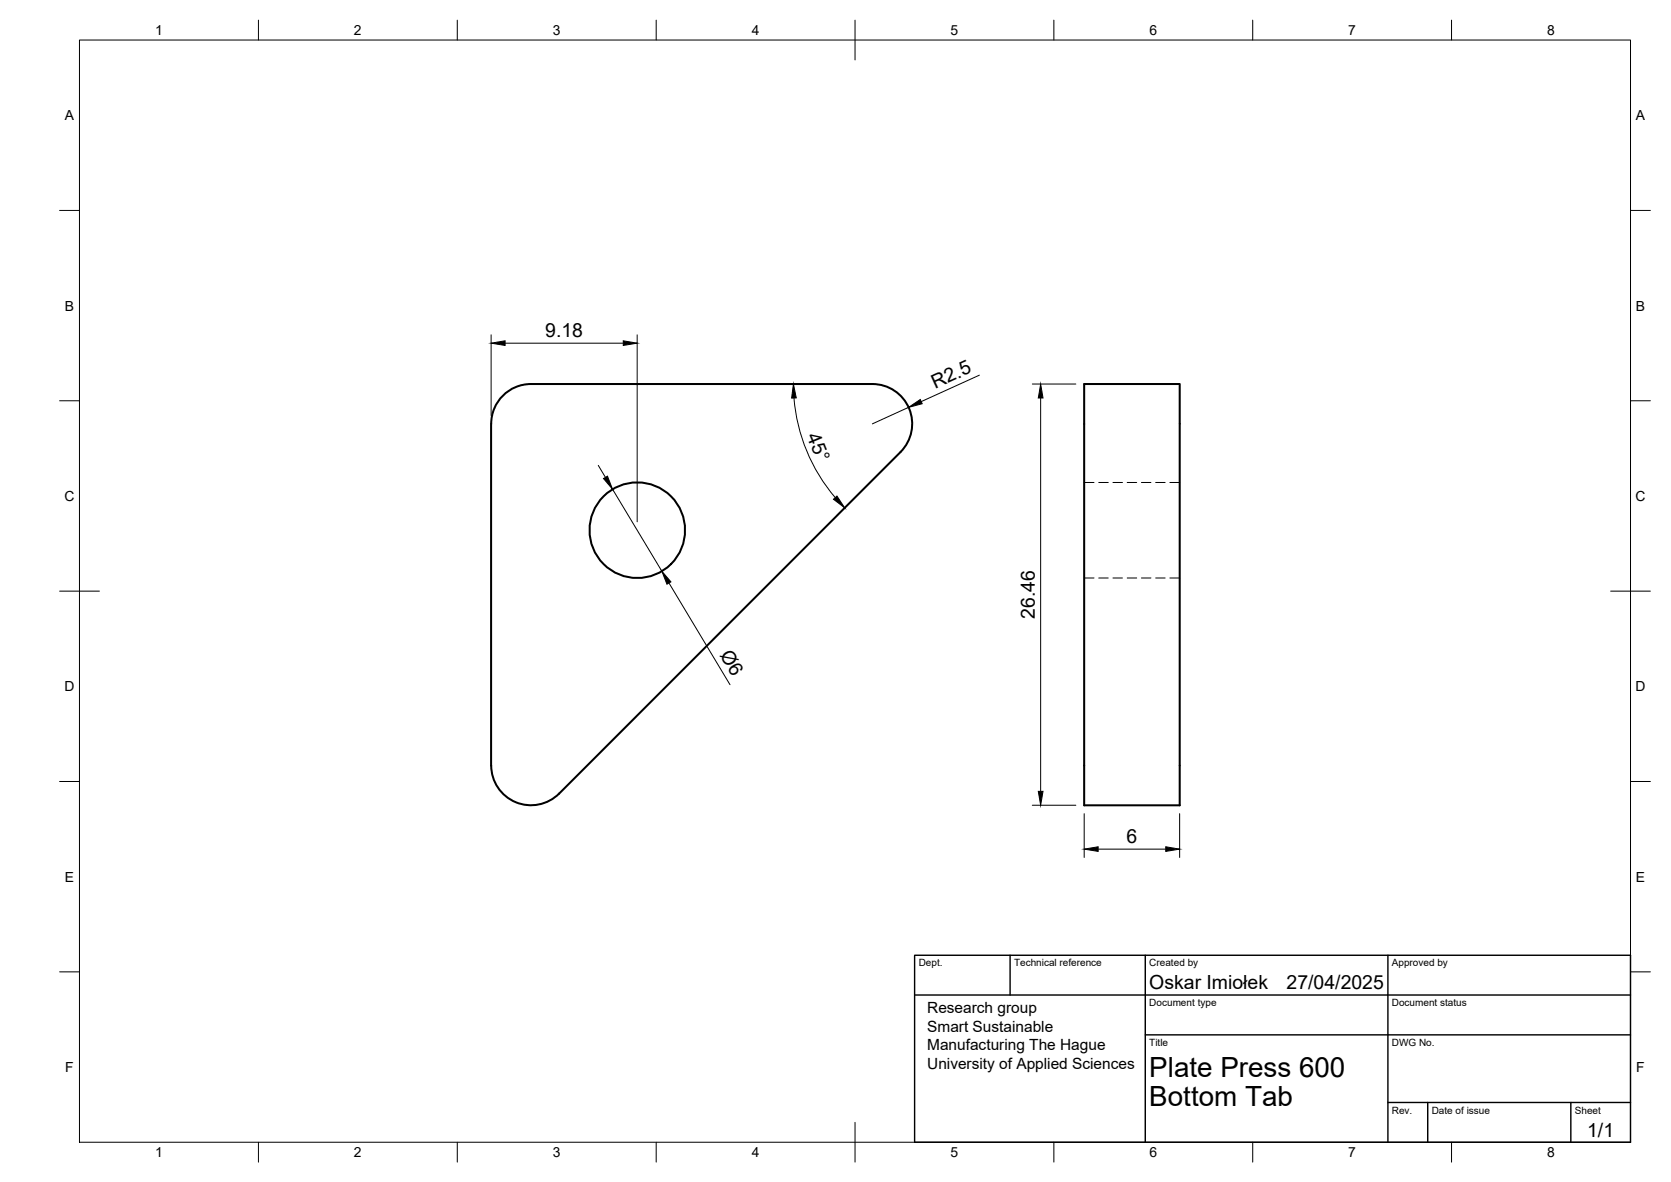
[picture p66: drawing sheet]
<svg xmlns="http://www.w3.org/2000/svg" width="420mm" height="297mm" viewBox="0 0 420 297" stroke-linecap="round" stroke-linejoin="round" font-family="sans-serif">
<defs><g id="words">
<g font-size="7">
<text x="289" y="270.6">Plate Press 600</text>
<text x="289" y="278.1">Bottom Tab</text>
</g>
<g font-size="4.9">
<text x="137.1" y="84.8">9.18</text>
<text x="235.1" y="97.7" transform="rotate(-24 235.1 97.7)">R2.5</text>
<text x="202.8" y="109.5" transform="rotate(68 202.8 109.5)">45°</text>
<text x="260.2" y="155.5" transform="rotate(-90 260.2 155.5)">26.46</text>
<text x="180.9" y="164.7" transform="rotate(59 180.9 164.7)">Ø6</text>
<text x="283.3" y="211.9">6</text>
<text x="289" y="248.5">Oskar Imiołek</text>
<text x="323.5" y="248.5">27/04/2025</text>
<text x="399.1" y="285.7">1/1</text>
</g>
<g font-size="3.9">
<text x="233.1" y="254.6">Research group</text>
<text x="233.1" y="259.3">Smart Sustainable</text>
<text x="233.1" y="263.9">Manufacturing The Hague</text>
<text x="233.1" y="268.6">University of Applied Sciences</text>
</g>
<g font-size="3.5">
<text x="39" y="8.8">1</text>
<text x="89" y="8.8">2</text>
<text x="139" y="8.8">3</text>
<text x="189" y="8.8">4</text>
<text x="239" y="8.8">5</text>
<text x="289" y="8.8">6</text>
<text x="339" y="8.8">7</text>
<text x="389" y="8.8">8</text>
<text x="16.3" y="30.2">A</text>
<text x="411.3" y="30.2">A</text>
<text x="16.3" y="78">B</text>
<text x="411.3" y="78">B</text>
<text x="16.2" y="125.9">C</text>
<text x="411.2" y="125.9">C</text>
<text x="16.2" y="173.7">D</text>
<text x="411.2" y="173.7">D</text>
<text x="16.3" y="221.6">E</text>
<text x="411.3" y="221.6">E</text>
<text x="16.4" y="269.4">F</text>
<text x="411.4" y="269.4">F</text>
<text x="39" y="290.8">1</text>
<text x="89" y="290.8">2</text>
<text x="139" y="290.8">3</text>
<text x="189" y="290.8">4</text>
<text x="239" y="290.8">5</text>
<text x="289" y="290.8">6</text>
<text x="339" y="290.8">7</text>
<text x="389" y="290.8">8</text>
</g>
<g font-size="2.5">
<text x="231" y="242.9">Dept.</text>
<text x="255" y="242.9">Technical reference</text>
<text x="289" y="242.9">Created by</text>
<text x="350" y="242.9">Approved by</text>
<text x="289" y="252.8">Document type</text>
<text x="350" y="252.8">Document status</text>
<text x="289" y="262.9">Title</text>
<text x="350" y="262.9">DWG No.</text>
<text x="350" y="279.9">Rev.</text>
<text x="360" y="279.9">Date of issue</text>
<text x="396" y="279.9">Sheet</text>
</g>
</g></defs>
<!-- layer: Visible -->
<g fill="none" stroke="#000" stroke-width=".51">
<path d="M219.4 96.5h-85.9a10 10 0 0 0-10 10M219.4 96.5a10 10 0 0 1 9.2 6.2 10 10 0 0 1-2.2 10.9l-85.8 85.8a10 10 0 0 1-10.9 2.2 10 10 0 0 1-6.2-9.2M272.6 96.5h24v105.9h-24zM123.5 106.5v85.9"/>
<circle cx="160.2" cy="133.2" r="12"/>
</g>
<!-- layer: Hidden -->
<g fill="none" stroke="#000" stroke-width=".25">
<path d="M272.6 121.2h2.5M276.3 121.2h2.4M279.8 121.2h2.4M283.4 121.2h2.4M287 121.2h2.4M290.6 121.2h2.4M294.2 121.2h2.4M272.6 145.3h2.5M276.3 145.3h2.4M279.8 145.3h2.4M283.4 145.3h2.4M287 145.3h2.4"/>
<path d="M290.6 145.3h2.4M294.2 145.3h2.4"/>
</g>
<!-- layer: BORDER -->
<g fill="none" stroke="#000" stroke-width=".25">
<path d="M20 10.1h390v276.9h-390zM65 5.1v5M115 5.1v5M165 5.1v5M215 5.1v10M265 5.1v5M315 5.1v5M365 5.1v5M15 52.9h5M410 52.9h5M15 100.7h5M410 100.7h5"/>
<path d="M15 148.6h10M405 148.6h10M15 196.4h5M410 196.4h5M15 244.2h5M410 244.2h5M65 287v5M115 287v5M165 287v5M215 282.1v9.9M265 287v5M315 287v5"/>
<path d="M365 287v5"/>
</g>
<!-- layer: TITLEBLOCK -->
<path d="M230 250h180M230 240.1h180v46.9h-180zM254 240.1v9.9M288 240.1v46.9M349 240.1v46.9M288 260.1h122M349 277.1h61M359 277.1v9.9M395 277.1v9.9" fill="none" stroke="#000" stroke-width=".36"/>
<!-- layer: FD_Dimensions -->
<g fill="none" stroke="#000" stroke-width=".25">
<path d="M123.5 84.1v20.3M127 86.2h29.7M160.2 84.1v47M199.6 100a44 44 0 0 0 10.4 25M246.3 94.3l-14.7 6.6M259.6 96.5h10.9M150.4 117l1.8 3M228.5 102.4l-9.1 4.1M261.7 100v98.9M154 123l12.4 20.5M168.2 146.5l15.4 25.6M259.6 202.4h10.9"/>
<path d="M272.6 204.5v11M276.1 213.4h17M296.6 204.5v11"/>
</g>
<path d="M123.5 86.2l3.5-.6v1.2zM156.7 85.6l3.5 .6-3.5 .6zM151.7 120.3l1-.6 1.3 3.3zM199.5 96.5l.7 3.5h-1.1zM228.5 102.4l2.9-2 .5 1.1zM261.7 96.5l.6 3.5h-1.2zM209.6 125.5l.8-.8 2 2.9zM166.4 143.5l2.3 2.7-1 .6zM261.1 198.9h1.2l-.6 3.5zM272.6 213.4l3.5-.6v1.2zM293.1 212.8l3.5 .6-3.5 .6z" fill="#000" stroke="#000" stroke-width=".25"/>
<use href="#words"/>
</svg>
